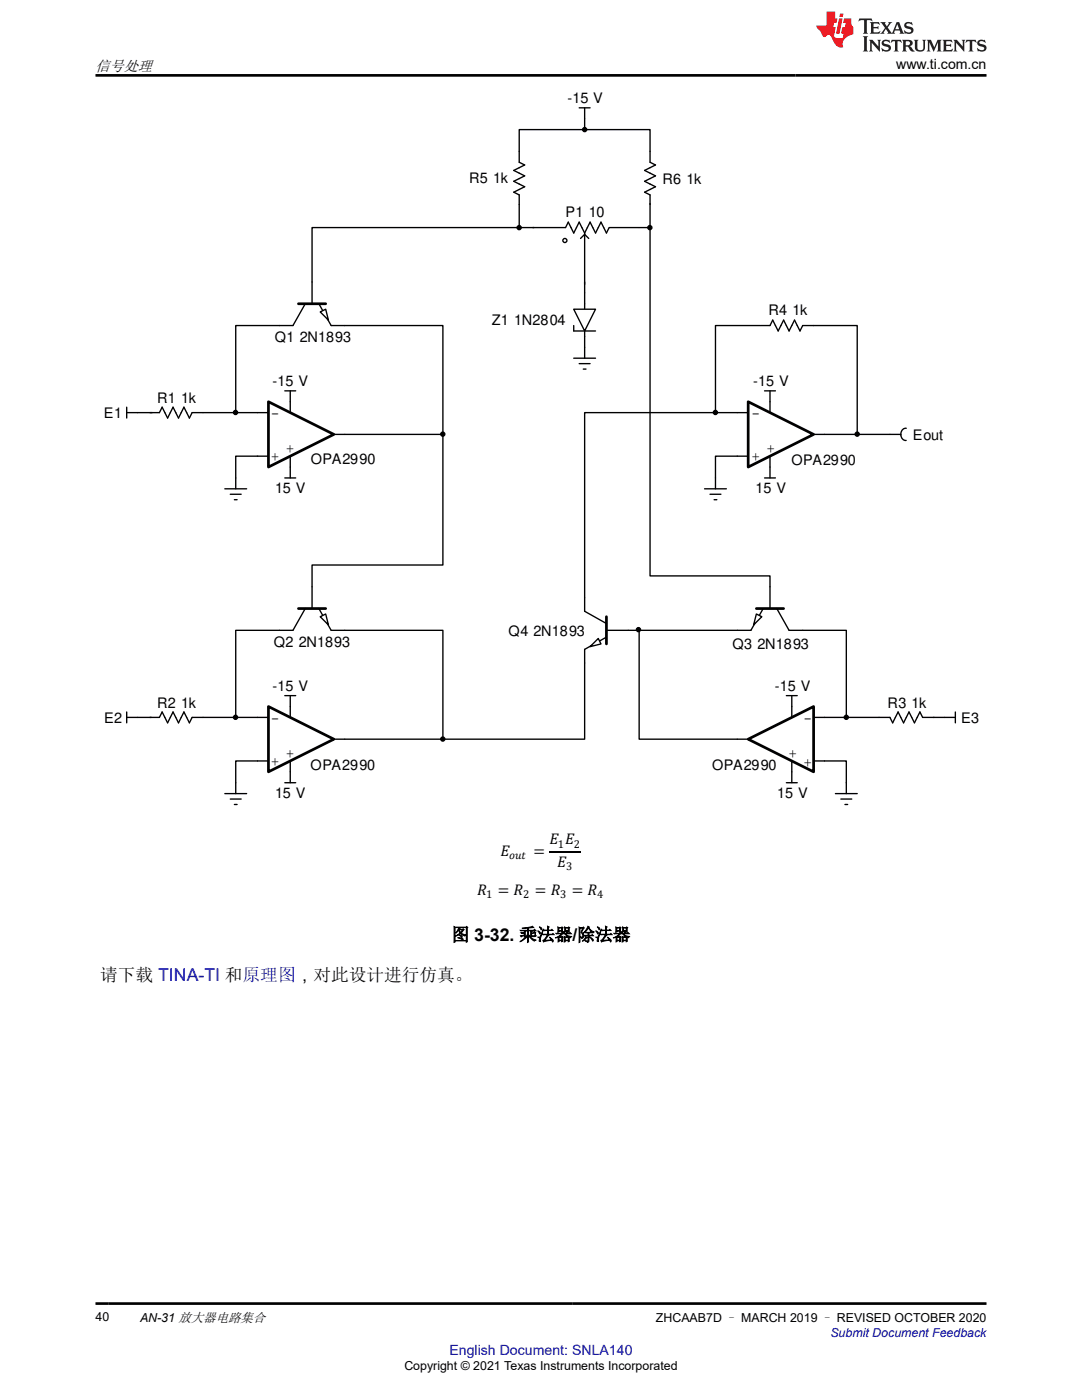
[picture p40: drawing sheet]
<svg xmlns="http://www.w3.org/2000/svg" width="216mm" height="279mm" viewBox="0 0 216 279" stroke-linecap="round" stroke-linejoin="round" font-family="sans-serif">
<defs><g id="words">
<g font-size="3.5">
<text x="90.1" y="187.7">图 3-32. 乘法器/除法器</text>
<text x="20" y="195.9">请下载 TINA-TI 和原理图，对此设计进行仿真。</text>
</g>
<g font-size="3.1">
<text x="99.9" y="170.9">'</text>
<text x="106.4" y="170.9">=</text>
<text x="109.6" y="168.5">' '</text>
<text x="111.2" y="172.9">'</text>
<text x="95.2" y="178.6">4 = 4</text>
<text x="106.7" y="178.6">= 4</text>
<text x="114.1" y="178.6">= 4</text>
</g>
<text font-size="3" x="19" y="14.1">信号处理</text>
<g font-size="2.9">
<text x="113.2" y="20.5">-15 V</text>
<text x="93.6" y="36.6">R5 1k</text>
<text x="132.2" y="36.6">R6 1k</text>
<text x="112.9" y="43.3">P1 10</text>
<text x="98.1" y="64.8">Z1 1N2804</text>
<text x="153.3" y="62.9">R4 1k</text>
<text x="54.8" y="68.2">Q1 2N1893</text>
<text x="54.4" y="77.1">-15 V</text>
<text x="150.3" y="77.1">-15 V</text>
<text x="20.8" y="83.4">E1</text>
<text x="31.4" y="80.3">R1 1k</text>
<text x="54.1" y="83.3">-</text>
<text x="150" y="83.4">-</text>
<text x="182.2" y="87.7">Eout</text>
<text x="54.1" y="92">+</text>
<text x="57.1" y="90.4">+</text>
<text x="62" y="92.5">OPA2990</text>
<text x="150" y="92">+</text>
<text x="152.9" y="90.4">+</text>
<text x="157.9" y="92.8">OPA2990</text>
<text x="54.9" y="98.3">15 V</text>
<text x="150.8" y="98.3">15 V</text>
<text x="54.7" y="129.2">Q2 2N1893</text>
<text x="101.5" y="126.9">Q4 2N1893</text>
<text x="146.2" y="129.6">Q3 2N1893</text>
<text x="54.4" y="138">-15 V</text>
<text x="154.6" y="138">-15 V</text>
<text x="31.4" y="141.3">R2 1k</text>
<text x="177.1" y="141.2">R3 1k</text>
<text x="20.8" y="144.3">E2</text>
<text x="54.1" y="144.3">-</text>
<text x="160.3" y="144.3">-</text>
<text x="191.8" y="144.3">E3</text>
<text x="54.1" y="152.9">+</text>
<text x="57.1" y="151.3">+</text>
<text x="62" y="153.7">OPA2990</text>
<text x="142.1" y="153.7">OPA2990</text>
<text x="157.3" y="151.4">+</text>
<text x="160.3" y="153">+</text>
<text x="54.9" y="159.2">15 V</text>
<text x="155.1" y="159.2">15 V</text>
</g>
<text font-size="2.8" x="178.8" y="13.8">www.ti.com.cn</text>
<text font-size="2.8" fill="#00f" x="89.7" y="270.4">English Document: SNLA140</text>
<g font-size="2.5">
<text x="19" y="263.6">40</text>
<text x="27.9" y="263.8">AN-31 放大器电路集合</text>
<text x="130.9" y="263.8">ZHCAAB7D – MARCH 2019 – REVISED OCTOBER 2020</text>
<text x="80.7" y="273.5">Copyright © 2021 Texas Instruments Incorporated</text>
</g>
<text font-size="2.5" fill="#00f" x="165.7" y="266.8">Submit Document Feedback</text>
<g font-size="2.2">
<text x="101.6" y="171.5">KQP</text>
<text x="111.3" y="169.1">1</text>
<text x="113" y="173.6">3</text>
<text x="114.5" y="169.1">2</text>
<text x="97" y="179.3">1</text>
<text x="104.4" y="179.3">2</text>
<text x="111.8" y="179.3">3</text>
<text x="119.2" y="179.3">4</text>
</g>
</g></defs>
<g fill="#000">
<circle cx="116.7" cy="25.9" r=".41"/>
<circle cx="103.6" cy="45.4" r=".41"/>
<circle cx="129.7" cy="45.4" r=".41"/>
<circle cx="47" cy="82.3" r=".41"/>
<circle cx="88.4" cy="86.6" r=".41"/>
<circle cx="142.7" cy="82.3" r=".41"/>
<circle cx="171" cy="86.6" r=".41"/>
<circle cx="127.4" cy="125.7" r=".41"/>
<circle cx="47" cy="143.2" r=".41"/>
<circle cx="88.4" cy="147.5" r=".41"/>
<circle cx="168.9" cy="143.2" r=".41"/>
</g>
<g fill="none" stroke="#000" stroke-width=".27">
<path d="M115.6 21.5h2.1M116.7 21.5v2.2M62.3 56.3v4.3M55.7 65h2.8M56.8 78h2.2M57.9 78v2.2M63.6 60.6l2.5 4.4h2.7M114.5 71.5h4.3M115.6 72.6h2.1M116.4 73.7h.5M116.7 69.3v2.2M152.6 78h2.1"/>
<path d="M153.6 78v2.2M25.3 82.3h2.2M25.3 81.3v2.1M29.9 82.3h1.9l.6-1 1 2.1 1.1-2.1 1.1 2.1 1.1-2.1 1.1 2.1 .5-1.1h2.2M44.9 97.6h4.3M46 98.6h2.1M46.8 99.7h.5M47 95.4v2.2M56.8 95.4h2.2M57.9 93.2v2.2M140.6 97.6h4.3M141.7 98.6h2.2"/>
<path d="M142.5 99.7h.5M142.8 95.4v2.2M152.6 95.4h2.1M153.6 93.2v2.2M56.8 138.8h2.2M57.9 138.8v2.2M156.9 138.8h2.2M158 138.8v2.2M25.3 143.2h2.2M25.3 142.1v2.2M44.9 158.4h4.3M46 159.5h2.1"/>
<path d="M47 156.2v2.2M56.8 156.2h2.2M57.9 154v2.2M156.9 156.2h2.2M158 154v2.2M166.7 158.4h4.3M167.8 159.5h2.2M168.9 156.2v2.2M188.5 143.2h2.1M190.6 142.1v2.2M46.8 160.6h.5M168.6 160.6h.5"/>
<circle cx="116.7" cy="25.9" r=".41"/>
<circle cx="103.6" cy="45.4" r=".41"/>
<circle cx="129.7" cy="45.4" r=".41"/>
<circle cx="47" cy="82.3" r=".41"/>
<circle cx="88.4" cy="86.6" r=".41"/>
<circle cx="142.7" cy="82.3" r=".41"/>
<circle cx="171" cy="86.6" r=".41"/>
<circle cx="127.4" cy="125.7" r=".41"/>
<circle cx="47" cy="143.2" r=".41"/>
<circle cx="88.4" cy="147.5" r=".41"/>
<circle cx="168.9" cy="143.2" r=".41"/>
</g>
<path d="M59.5 60.6h5.5" fill="none" stroke="#000" stroke-width=".54"/>
<path d="M63.9 62.3l1.1-.6 .5 2.2z" fill="#fff"/>
<path d="M116.7 58.5v10.8M60.9 60.6l-2.4 4.4M63.9 62.3l1.1-.6 .5 2.2z" fill="none" stroke="#000" stroke-width=".27"/>
<path d="M114.5 61.7h4.3l-2.1 4.4z" fill="#fff"/>
<g fill="none" stroke="#000" stroke-width=".27">
<path d="M103.6 30.2v2.2l1.1 .5-2.2 1.1 2.2 1.1-2.2 1.1 2.2 1.1-2.2 1.1 1.1 .5v1.9M129.7 30.2v2.2l1.1 .5-2.2 1.1 2.2 1.1-2.2 1.1 2.2 1.1-2.2 1.1 1.1 .5v1.9M106.3 45.4h6.5l.6-1.1 1.1 2.2 1.1-2.2 1.1 2.2M115.8 47.6l.9-.8 .8 .8M116.7 46.5v10.2M121.6 45.4l-.6 1.1-1.1-2.2-1.1 2.2-1.1-2.2-1 2.2M121.6 45.4h5.9M114.5 61.7h4.3l-2.1 4.4zM114.5 65v1.1h4.3M62.3 117.1v4.4M55.7 125.8h2.8M63.6 121.5l2.5 4.3h2.7"/>
<circle cx="112.7" cy="48" r=".41"/>
</g>
<path d="M59.5 121.5h5.5" fill="none" stroke="#000" stroke-width=".54"/>
<path d="M63.9 123.1l1.1-.6 .5 2.2z" fill="#fff"/>
<path d="M116.7 119.3v2.7M60.9 121.5l-2.4 4.3M63.9 123.1l1.1-.6 .5 2.2zM121 127.2l-4.3 2.4v2.7M121 125.8h4.4M29.9 143.2h1.9l.6-1.1 1 2.2 1.1-2.2 1.1 2.2 1.1-2.2 1.1 2.2 .5-1.1h2.2" fill="none" stroke="#000" stroke-width=".27"/>
<path d="M121 123.1v5.4" fill="none" stroke="#000" stroke-width=".54"/>
<path d="M117.7 129.1l1.7-1.7 .5 1.1z" fill="#fff"/>
<path d="M153.6 117.1v4.4M116.7 122l4.3 2.4M117.7 129.1l1.7-1.7 .5 1.1zM152.3 121.5l-2.5 4.3h-2.7M157.4 125.8h2.8" fill="none" stroke="#000" stroke-width=".27"/>
<path d="M150.9 121.5h5.5" fill="none" stroke="#000" stroke-width=".54"/>
<path d="M150.9 122.5l1.1 .6-1.6 1.6z" fill="#fff"/>
<path d="M151.7 65h1.9l.6-1.1 1.1 2.2 1.1-2.2 1 2.2 1.1-2.2 1.1 2.2 .6-1.1h2.1M51.4 91h2.2M51.4 82.3h2.2M57.9 80.2v2.1M57.9 91v2.2M66.6 86.7h2.2M177.6 86.7h2.1M180.8 85.5a1.22 1.22 0 0 0-1 1.2 1.22 1.22 0 0 0 1 1.2M150.9 122.5l1.1 .6-1.6 1.6zM155 121.5l2.4 4.3M175.4 143.2h2.2l.5 1.1 1.1-2.2 1.1 2.2 1.1-2.2 1.1 2.2 1.1-2.2 .5 1.1h2.3" fill="none" stroke="#000" stroke-width=".27"/>
<path d="M53.6 80.2l13 6.5-13 6.5z" fill="#fff"/>
<path d="M53.6 80.2l13 6.5-13 6.5z" fill="none" stroke="#000" stroke-width=".54"/>
<path d="M147.1 91h2.2M147.1 82.3h2.2M153.6 80.2v2.1M153.6 91v2.2M162.3 86.7h2.2" fill="none" stroke="#000" stroke-width=".27"/>
<path d="M149.3 80.2l13 6.5-13 6.5z" fill="#fff"/>
<path d="M149.3 80.2l13 6.5-13 6.5z" fill="none" stroke="#000" stroke-width=".54"/>
<path d="M51.4 151.9h2.2M51.4 143.2h2.2M57.9 141v2.2M57.9 151.9v2.1M66.6 147.5h2.2" fill="none" stroke="#000" stroke-width=".27"/>
<path d="M53.6 141l13 6.5-13 6.5z" fill="#fff"/>
<path d="M53.6 141l13 6.5-13 6.5z" fill="none" stroke="#000" stroke-width=".54"/>
<path d="M147.1 147.5h2.2M158 141v2.2M158 151.9v2.1M162.3 151.9h2.2M162.3 143.2h2.2" fill="none" stroke="#000" stroke-width=".27"/>
<path d="M149.3 147.5l13-6.5v13z" fill="#fff"/>
<path d="M149.3 147.5l13-6.5v13z" fill="none" stroke="#000" stroke-width=".54"/>
<g fill="none" stroke="#000" stroke-width=".27">
<path d="M116.7 25.9h13v4.3M116.7 25.9h-13.1v4.3M116.7 23.7v2.2M103.6 45.4h-41.3v10.9M103.6 45.4h3M103.6 40.8v4.6M116.7 56.3v2.2M127.5 45.4h2.2M129.7 45.4v69.5h23.9v2.2M129.7 40.6v4.8M55.7 65h-8.7v17.3M68.8 65h19.6v21.7"/>
<path d="M151.7 65h-8.9v17.3M162.3 65h8.7v21.7M27.5 82.3h2.9M40.5 82.3h10.9M51.4 91h-4.4v4.4M68.8 86.7h19.6M88.4 86.7v26.1h-26.1v4.3M142.8 82.3h-26.1v37M142.8 82.3h4.3M147.1 91h-4.3v4.4M164.5 86.7h13.1M55.7 125.8h-8.7v17.4"/>
<path d="M68.8 125.8h19.6v21.7M116.7 132.3v15.2h-28.3M125.4 125.8h21.7M127.5 125.8v21.7h19.6M160.2 125.8h8.7v17.4M27.5 143.2h2.7M40.5 143.2h10.9M51.4 151.9h-4.4v4.3M68.8 147.5h19.6M164.5 151.9h4.4v4.3M164.5 143.2h10.9M186.3 143.2h2.2"/>
</g>
<path d="M109.6 170h6.3" fill="none" stroke="#000" stroke-width=".2"/>
<path d="M171.5 3.7l-.2 .6 .5-.3h.6v.2v2.2l-.2 .3h1l-.2-.3v-2.2v-.2h.5l.5 .3-.1-.6zM173.6 4.4l.2 .4v1.6l-.2 .3h1.9l.1-.6a1.08 1.08 0 0 1-1.3 .2v-.6h.6l.4 .1v-.6l-.4 .2h-.6v-.6l.2-.1a1 1 0 0 1 1 .3l-.1-.6zM175.7 4.4l.9 1.2-1 1.1h.9l-.2-.2 .5-.7 .4 .7-.2 .2h1.6l-.2-.2 .2-.4h.9l.1 .4-.1 .2h.9l-.2-.3-.8-2h-.5l-.9 2.2-.9-1.1 .9-1.1h-.8l.2 .2-.4 .7-.4-.7 .2-.2zM179 4.8l.4 1h-.7zM180.7 4.6a.65 .65 0 0 0-.2 .7 .65 .65 0 0 0 .6 .4l.6 .2 .1 .2a.79 .79 0 0 1-.7 .4 .79 .79 0 0 1-.7-.5l.1 .7 .2-.1a.93 .93 0 0 0 1.1 .1 .93 .93 0 0 0 .4-.9 1.46 1.46 0 0 0-1.2-.6l-.1-.4a1.09 1.09 0 0 1 1.2 .2l-.2-.6-.1 .1-.5-.1zM172.2 7.2l.2 .4v2.3l-.2 .4h1l-.2-.4v-2.3l.2-.4zM173.4 7.9l.2 .4v1.6l-.2 .4h.8l-.3-.4 .1-1.4 1.6 1.8v-2l.2-.4h-.7l.1 .3 .1 1.1-1.2-1.4zM176.2 8.1a.65 .65 0 0 0-.2 .7 .65 .65 0 0 0 .6 .4l.6 .2 .1 .3a.79 .79 0 0 1-.7 .3 .79 .79 0 0 1-.7-.5l.1 .8 .2-.1a.93 .93 0 0 0 1.1 0 .93 .93 0 0 0 .4-.9 1.46 1.46 0 0 0-1.2-.6l-.1-.4a1.09 1.09 0 0 1 1.2 .2l-.1-.6-.2 .1-.5-.1zM177.9 7.9l-.1 .7a.63 .63 0 0 1 .8-.4v1.7l-.3 .4h1l-.2-.4v-1.7a.66 .66 0 0 1 .8 .4l-.1-.7zM180 7.9l.2 .4v1.6l-.2 .4h1l-.2-.2-.1-.8 .5 .1 .1 .1a.79 .79 0 0 0 1.2 .7l-1-1a.61 .61 0 0 0 .6-.6 .61 .61 0 0 0-.5-.6zM180.8 8.3l.1-.1a.47 .47 0 0 1 .5 .1 .47 .47 0 0 1 .1 .5l-.1 .2h-.7zM182.3 7.9l.2 .3a2.27 2.27 0 0 0 .4 1.9 1.04 1.04 0 0 0 1.7-.6v-1.3l.2-.3h-.8l.2 .4v1.2a.6 .6 0 0 1-.6 .5 .6 .6 0 0 1-.6-.5v-1.2l.3-.4zM184.9 7.9l.2 .4v1.6l-.2 .4h.8l-.3-.4v-1.5l.9 1.9 .9-1.9v1.5l-.3 .4h1l-.2-.4v-1.6l.2-.4h-.8l-.7 1.6-.6-1.6zM188.1 7.9l.2 .4v1.6l-.2 .4h1.9l.1-.6a1.09 1.09 0 0 1-1.3 .1v-.6h.6l.4 .2v-.7l-.4 .2h-.6v-.5l.2-.2a1.01 1.01 0 0 1 1 .3l-.1-.6zM190.2 7.9l.3 .4v1.6l-.3 .4h.8l-.2-.4v-1.4l1.6 1.8v-2l.2-.4h-.7l.2 .3v1.1l-1.2-1.4zM192.8 7.9l-.1 .7a.63 .63 0 0 1 .8-.4v1.7l-.3 .4h1l-.2-.4v-1.7a.66 .66 0 0 1 .8 .4l-.1-.7zM195.2 8.1a.65 .65 0 0 0-.2 .7 .65 .65 0 0 0 .6 .4l.6 .2 .2 .3a.79 .79 0 0 1-.7 .3 .79 .79 0 0 1-.7-.5l.1 .8 .2-.1a.93 .93 0 0 0 1 0 .93 .93 0 0 0 .5-.9 1.46 1.46 0 0 0-1.3-.6v-.4a1.09 1.09 0 0 1 1.2 .2l-.2-.6-.2 .1-.5-.1z" fill="#231f20"/>
<path d="M164.9 2.3v2.8h-2l.1 .4 .8 .9a.95 .95 0 0 0 1 .9 .59 .59 0 0 1 .5-.3 .59 .59 0 0 1 .5 .3l.4 .8a1.59 1.59 0 0 0 2.1 1.3 1.61 1.61 0 0 1 1-2.2l1-.4-.1-1.4a1.59 1.59 0 0 1-.3-1.7h-1.5l-.2 .9h.6l-.2 .8h-.5l-.2 1v.3h.4l-.1 .9h-.7a.73 .73 0 0 1-1-.6l.3-1.6h-.5l.1-.8h.5l.2-.9h-.5v-1.4zM167.4 3.7l-.6 3h.7l.6-3zM167.6 2.7l-.1 .7h.7l.1-.7z" fill="#ed1c24"/>
<path d="M19 15h177.8M19 260.2h177.8" fill="none" stroke="#000" stroke-width=".53"/>
<use href="#words"/>
</svg>
